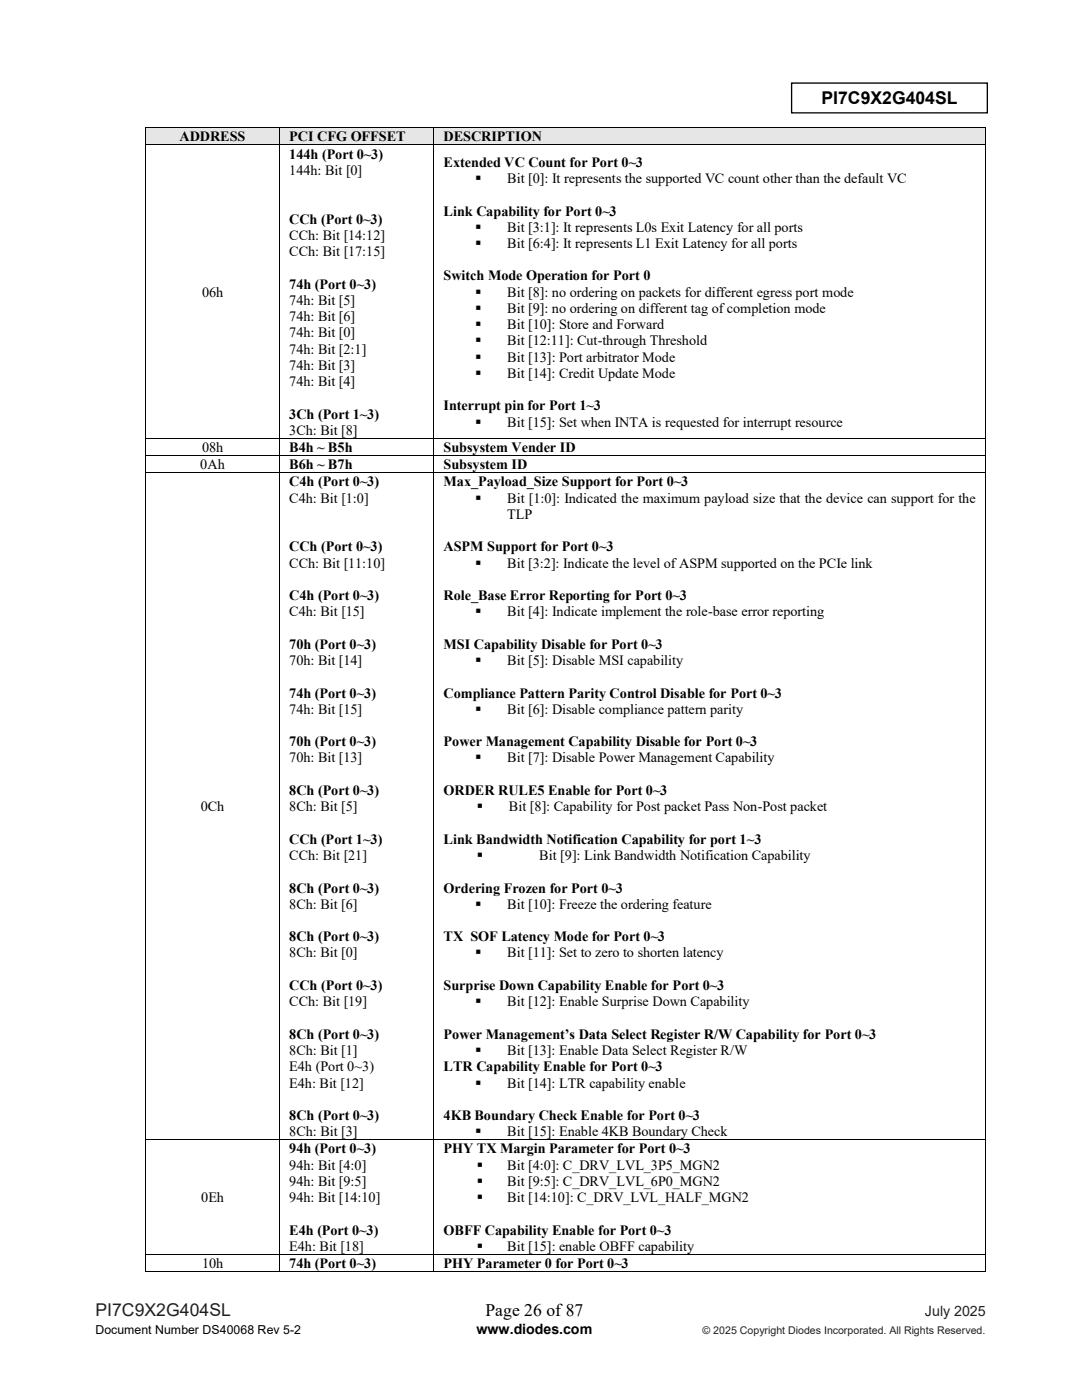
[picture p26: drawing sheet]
<svg xmlns="http://www.w3.org/2000/svg" width="216mm" height="279mm" viewBox="0 0 216 279" stroke-linecap="round" stroke-linejoin="round" font-family="sans-serif">
<defs><g id="words">
<g font-size="3.5">
<text x="163.9" y="20.8">PI7C9X2G404SL</text>
<text x="96.9" y="262.7">Page 26 of87</text>
</g>
<text font-size="3.5" fill="#231f20" x="19" y="262.7">PI7C9X2G404SL</text>
<g font-size="2.8">
<text x="35.8" y="28.2">ADDRESS</text>
<text x="57.7" y="28.2">PCI CFG OFFSET</text>
<text x="88.5" y="28.2">DESCRIPTION</text>
<text x="57.7" y="31.7">144h (Port 0~3)</text>
<text x="57.7" y="34.9">144h: Bit [0]</text>
<text x="88.5" y="33.3">Extended VC Count for Port 0~3</text>
<text x="94.8" y="36.5">▪</text>
<text x="101.2" y="36.5">Bit [0]: It represents the supported VC count other than the default VC</text>
<text x="57.7" y="44.6">CCh (Port 0~3)</text>
<text x="57.7" y="47.9">CCh: Bit [14:12]</text>
<text x="88.5" y="43">Link Capability for Port 0~3</text>
<text x="94.8" y="46.2">▪</text>
<text x="101.2" y="46.2">Bit [3:1]: It represents L0s Exit Latency for all ports</text>
<text x="57.7" y="51.1">CCh: Bit [17:15]</text>
<text x="94.8" y="49.5">▪</text>
<text x="101.2" y="49.5">Bit [6:4]: It represents L1 Exit Latency for all ports</text>
<text x="40.3" y="59.2">06h</text>
<text x="57.7" y="57.6">74h (Port 0~3)</text>
<text x="88.5" y="56">Switch Mode Operation for Port 0</text>
<text x="94.8" y="59.2">▪</text>
<text x="101.2" y="59.2">Bit [8]: no ordering on packets for different egress port mode</text>
<text x="57.7" y="60.8">74h: Bit [5]</text>
<text x="57.7" y="64.1">74h: Bit [6]</text>
<text x="94.8" y="62.4">▪</text>
<text x="94.8" y="65.7">▪</text>
<text x="101.2" y="62.4">Bit [9]: no ordering on different tag of completion mode</text>
<text x="101.2" y="65.7">Bit [10]: Store and Forward</text>
<text x="57.7" y="67.3">74h: Bit [0]</text>
<text x="57.7" y="70.6">74h: Bit [2:1]</text>
<text x="94.8" y="68.9">▪</text>
<text x="101.2" y="68.9">Bit [12:11]: Cut-through Threshold</text>
<text x="57.7" y="73.8">74h: Bit [3]</text>
<text x="57.7" y="77.1">74h: Bit [4]</text>
<text x="94.8" y="72.2">▪</text>
<text x="94.8" y="75.4">▪</text>
<text x="101.2" y="72.2">Bit [13]: Port arbitrator Mode</text>
<text x="101.2" y="75.4">Bit [14]: Credit Update Mode</text>
<text x="57.7" y="83.5">3Ch (Port 1~3)</text>
<text x="88.5" y="81.9">Interrupt pin for Port 1~3</text>
<text x="57.7" y="86.8">3Ch: Bit [8]</text>
<text x="94.8" y="85.1">▪</text>
<text x="101.2" y="85.1">Bit [15]: Set when INTA is requested for interrupt resource</text>
<text x="40" y="93.6">0Ah</text>
<text x="40.3" y="90.2">08h</text>
<text x="57.7" y="90.2">B4h ~ B5h</text>
<text x="57.7" y="93.6">B6h ~ B7h</text>
<text x="88.5" y="90.2">Subsystem Vender ID</text>
<text x="88.5" y="93.6">Subsystem ID</text>
<text x="57.7" y="97">C4h (Port 0~3)</text>
<text x="57.7" y="100.3">C4h: Bit [1:0]</text>
<text x="88.5" y="97">Max_Payload_Size Support for Port 0~3</text>
<text x="94.8" y="100.3">▪</text>
<text x="101.2" y="100.3">Bit [1:0]: Indicated the maximum payload size that the device can support for the</text>
<text x="101.2" y="103.5">TLP</text>
<text x="57.7" y="110">CCh (Port 0~3)</text>
<text x="57.7" y="113.3">CCh: Bit [11:10]</text>
<text x="88.5" y="110">ASPM Support for Port 0~3</text>
<text x="94.8" y="113.3">▪</text>
<text x="101.2" y="113.3">Bit [3:2]: Indicate the level of ASPM supported on the PCIe link</text>
<text x="57.7" y="119.7">C4h (Port 0~3)</text>
<text x="88.5" y="119.7">Role_Base Error Reporting for Port 0~3</text>
<text x="57.7" y="123">C4h: Bit [15]</text>
<text x="94.8" y="123">▪</text>
<text x="101.2" y="123">Bit [4]: Indicate implement the role-base error reporting</text>
<text x="57.7" y="129.5">70h (Port 0~3)</text>
<text x="88.5" y="129.5">MSI Capability Disable for Port 0~3</text>
<text x="57.7" y="132.7">70h: Bit [14]</text>
<text x="94.8" y="132.7">▪</text>
<text x="101.2" y="132.7">Bit [5]: Disable MSI capability</text>
<text x="57.7" y="139.2">74h (Port 0~3)</text>
<text x="57.7" y="142.4">74h: Bit [15]</text>
<text x="88.5" y="139.2">Compliance Pattern Parity Control Disable for Port 0~3</text>
<text x="94.8" y="142.4">▪</text>
<text x="101.2" y="142.4">Bit [6]: Disable compliance pattern parity</text>
<text x="57.7" y="148.9">70h (Port 0~3)</text>
<text x="88.5" y="148.9">Power Management Capability Disable for Port 0~3</text>
<text x="57.7" y="152.2">70h: Bit [13]</text>
<text x="94.8" y="152.2">▪</text>
<text x="101.2" y="152.2">Bit [7]: Disable Power Management Capability</text>
<text x="40.1" y="161.9">0Ch</text>
<text x="57.7" y="158.6">8Ch (Port 0~3)</text>
<text x="57.7" y="161.9">8Ch: Bit [5]</text>
<text x="88.5" y="158.6">ORDER RULE5 Enable for Port 0~3</text>
<text x="95.1" y="161.9">▪</text>
<text x="101.5" y="161.9">Bit [8]: Capability for Post packet Pass Non-Post packet</text>
<text x="57.7" y="168.4">CCh (Port 1~3)</text>
<text x="57.7" y="171.6">CCh: Bit [21]</text>
<text x="88.5" y="168.4">Link Bandwidth Notification Capability for port 1~3</text>
<text x="95.1" y="171.6">▪</text>
<text x="107.6" y="171.6">Bit [9]: Link Bandwidth Notification Capability</text>
<text x="57.7" y="178.1">8Ch (Port 0~3)</text>
<text x="88.5" y="178.1">Ordering Frozen for Port 0~3</text>
<text x="57.7" y="181.4">8Ch: Bit [6]</text>
<text x="94.8" y="181.4">▪</text>
<text x="101.2" y="181.4">Bit [10]: Freeze the ordering feature</text>
<text x="57.7" y="187.9">8Ch (Port 0~3)</text>
<text x="57.7" y="191.1">8Ch: Bit [0]</text>
<text x="88.5" y="187.9">TX SOF Latency Mode for Port 0~3</text>
<text x="94.8" y="191.1">▪</text>
<text x="101.2" y="191.1">Bit [11]: Set to zero to shorten latency</text>
<text x="57.7" y="197.6">CCh (Port 0~3)</text>
<text x="88.5" y="197.6">Surprise Down Capability Enable for Port 0~3</text>
<text x="57.7" y="200.8">CCh: Bit [19]</text>
<text x="94.8" y="200.8">▪</text>
<text x="101.2" y="200.8">Bit [12]: Enable Surprise Down Capability</text>
<text x="57.7" y="207.3">8Ch (Port 0~3)</text>
<text x="88.5" y="207.3">Power Management’s Data Select Register R/W Capability for Port 0~3</text>
<text x="57.7" y="210.5">8Ch: Bit [1]</text>
<text x="57.7" y="213.8">E4h (Port 0~3)</text>
<text x="88.5" y="213.8">LTR Capability Enable for Port 0~3</text>
<text x="94.8" y="210.5">▪</text>
<text x="101.2" y="210.5">Bit [13]: Enable Data Select Register R/W</text>
<text x="57.7" y="217">E4h: Bit [12]</text>
<text x="94.8" y="217">▪</text>
<text x="101.2" y="217">Bit [14]: LTR capability enable</text>
<text x="57.7" y="223.6">8Ch (Port 0~3)</text>
<text x="57.7" y="226.8">8Ch: Bit [3]</text>
<text x="88.5" y="223.6">4KB Boundary Check Enable for Port 0~3</text>
<text x="94.8" y="226.8">▪</text>
<text x="101.2" y="226.8">Bit [15]: Enable 4KB Boundary Check</text>
<text x="57.7" y="230.2">94h (Port 0~3)</text>
<text x="57.7" y="233.4">94h: Bit [4:0]</text>
<text x="88.5" y="230.2">PHY TX Margin Parameter for Port 0~3</text>
<text x="95.1" y="233.4">▪</text>
<text x="101.2" y="233.4">Bit [4:0]: C_DRV_LVL_3P5_MGN2</text>
<text x="40.1" y="239.9">0Eh</text>
<text x="57.7" y="236.7">94h: Bit [9:5]</text>
<text x="57.7" y="239.9">94h: Bit [14:10]</text>
<text x="95.1" y="236.7">▪</text>
<text x="95.1" y="239.9">▪</text>
<text x="101.2" y="236.7">Bit [9:5]: C_DRV_LVL_6P0_MGN2</text>
<text x="101.2" y="239.9">Bit [14:10]: C_DRV_LVL_HALF_MGN2</text>
<text x="57.7" y="246.4">E4h (Port 0~3)</text>
<text x="57.7" y="249.6">E4h: Bit [18]</text>
<text x="88.5" y="246.4">OBFF Capability Enable for Port 0~3</text>
<text x="95.1" y="249.6">▪</text>
<text x="101.2" y="249.6">Bit [15]: enable OBFF capability</text>
<text x="40.3" y="253.1">10h</text>
<text x="57.7" y="253.1">74h (Port 0~3)</text>
<text x="88.5" y="253.1">PHY Parameter 0 for Port 0~3</text>
<text x="95.1" y="266.1">www.diodes.com</text>
</g>
<text font-size="2.8" fill="#231f20" x="184.6" y="262.7">July 2025</text>
<text font-size="2.5" x="19" y="266.1">Document Number DS40068 Rev 5-2</text>
<text font-size="2.1" fill="#231f20" x="140.1" y="266.1">© 2025 Copyright Diodes Incorporated. All Rights Reserved.</text>
</g></defs>
<path d="M158 16.6h39v5.9h-39z" fill="none" stroke="#000" stroke-width=".26"/>
<g fill="#e6e6e6">
<path d="M29.1 25.6h26.6v3.2h-26.6z" fill-rule="evenodd"/>
<path d="M31 25.6h22.9v3.2h-22.9z" fill-rule="evenodd"/>
<path d="M55.9 25.6h30.6v3.2h-30.6z" fill-rule="evenodd"/>
<path d="M57.7 25.6h27v3.2h-27z" fill-rule="evenodd"/>
<path d="M86.7 25.6h109.8v3.2h-109.8z" fill-rule="evenodd"/>
<path d="M88.5 25.6h106.2v3.2h-106.2z" fill-rule="evenodd"/>
</g>
<g fill="#000">
<path d="M29 25.4h.1v.2h-.1z" fill-rule="evenodd"/>
<path d="M29 25.4h.1v.2h-.1z" fill-rule="evenodd"/>
<path d="M29 28.8h.1v.2h-.1z" fill-rule="evenodd"/>
<path d="M55.7 25.4h.2v.2h-.2z" fill-rule="evenodd"/>
<path d="M55.7 28.8h.2v.2h-.2z" fill-rule="evenodd"/>
<path d="M86.5 25.4h.2v.2h-.2z" fill-rule="evenodd"/>
<path d="M86.5 28.8h.2v.2h-.2z" fill-rule="evenodd"/>
<path d="M196.5 25.4h.2v.2h-.2z" fill-rule="evenodd"/>
<path d="M196.5 25.4h.2v.2h-.2z" fill-rule="evenodd"/>
<path d="M196.5 28.8h.2v.2h-.2z" fill-rule="evenodd"/>
<path d="M29 87.4h.1v.2h-.1z" fill-rule="evenodd"/>
<path d="M29 90.8h.1v.2h-.1z" fill-rule="evenodd"/>
<path d="M29 94.2h.1v.2h-.1z" fill-rule="evenodd"/>
<path d="M55.7 87.4h.2v.2h-.2z" fill-rule="evenodd"/>
<path d="M55.7 90.8h.2v.2h-.2z" fill-rule="evenodd"/>
<path d="M55.7 94.2h.2v.2h-.2z" fill-rule="evenodd"/>
<path d="M86.5 87.4h.2v.2h-.2z" fill-rule="evenodd"/>
<path d="M86.5 90.8h.2v.2h-.2z" fill-rule="evenodd"/>
<path d="M86.5 94.2h.2v.2h-.2z" fill-rule="evenodd"/>
<path d="M196.5 87.4h.2v.2h-.2z" fill-rule="evenodd"/>
<path d="M196.5 90.8h.2v.2h-.2z" fill-rule="evenodd"/>
<path d="M196.5 94.2h.2v.2h-.2z" fill-rule="evenodd"/>
<path d="M29 227.4h.1v.1h-.1z" fill-rule="evenodd"/>
<path d="M55.7 227.4h.2v.1h-.2z" fill-rule="evenodd"/>
<path d="M86.5 227.4h.2v.1h-.2z" fill-rule="evenodd"/>
<path d="M196.5 227.4h.2v.1h-.2z" fill-rule="evenodd"/>
<path d="M29 250.2h.1v.2h-.1z" fill-rule="evenodd"/>
<path d="M29 253.7h.1v.1h-.1z" fill-rule="evenodd"/>
<path d="M29 253.7h.1v.1h-.1z" fill-rule="evenodd"/>
<path d="M55.7 250.2h.2v.2h-.2z" fill-rule="evenodd"/>
<path d="M55.7 253.7h.2v.1h-.2z" fill-rule="evenodd"/>
<path d="M86.5 250.2h.2v.2h-.2z" fill-rule="evenodd"/>
<path d="M86.5 253.7h.2v.1h-.2z" fill-rule="evenodd"/>
<path d="M196.5 250.2h.2v.2h-.2z" fill-rule="evenodd"/>
<path d="M196.5 253.7h.2v.1h-.2z" fill-rule="evenodd"/>
<path d="M196.5 253.7h.2v.1h-.2z" fill-rule="evenodd"/>
</g>
<g fill="none" stroke="#000" stroke-width=".2">
<path d="M29 25.6v3.2M29 29v58.4M29.1 25.5h26.6M29.1 28.9h26.6M55.8 25.6v3.2M55.8 29v58.4M55.9 25.5h30.6M55.9 28.9h30.6M86.6 25.6v3.2M86.6 29v58.4M86.7 25.5h109.8M86.7 28.9h109.8"/>
<path d="M196.6 25.6v3.2M196.6 29v58.4M29 87.6v3.2M29 91v3.2M29 94.4v133M29.1 87.5h26.6M29.1 90.9h26.6M29.1 94.3h26.6M55.8 87.6v3.2M55.8 91v3.2M55.8 94.4v133M55.9 87.5h30.6"/>
<path d="M55.9 90.9h30.6M55.9 94.3h30.6M86.6 87.6v3.2M86.6 91v3.2M86.6 94.4v133M86.7 87.5h109.8M86.7 90.9h109.8M86.7 94.3h109.8M196.6 87.6v3.2M196.6 91v3.2M196.6 94.4v133M29 227.5v22.7"/>
<path d="M29.1 227.4h26.6M55.8 227.5v22.7M55.9 227.4h30.6M86.6 227.5v22.7M86.7 227.4h109.8M196.6 227.5v22.7M29 250.4v3.3M29.1 250.3h26.6M29.1 253.7h26.6M55.8 250.4v3.3M55.9 250.3h30.6M55.9 253.7h30.6"/>
<path d="M86.6 250.4v3.3M86.7 250.3h109.8M86.7 253.7h109.8M196.6 250.4v3.3"/>
</g>
<use href="#words"/>
</svg>
